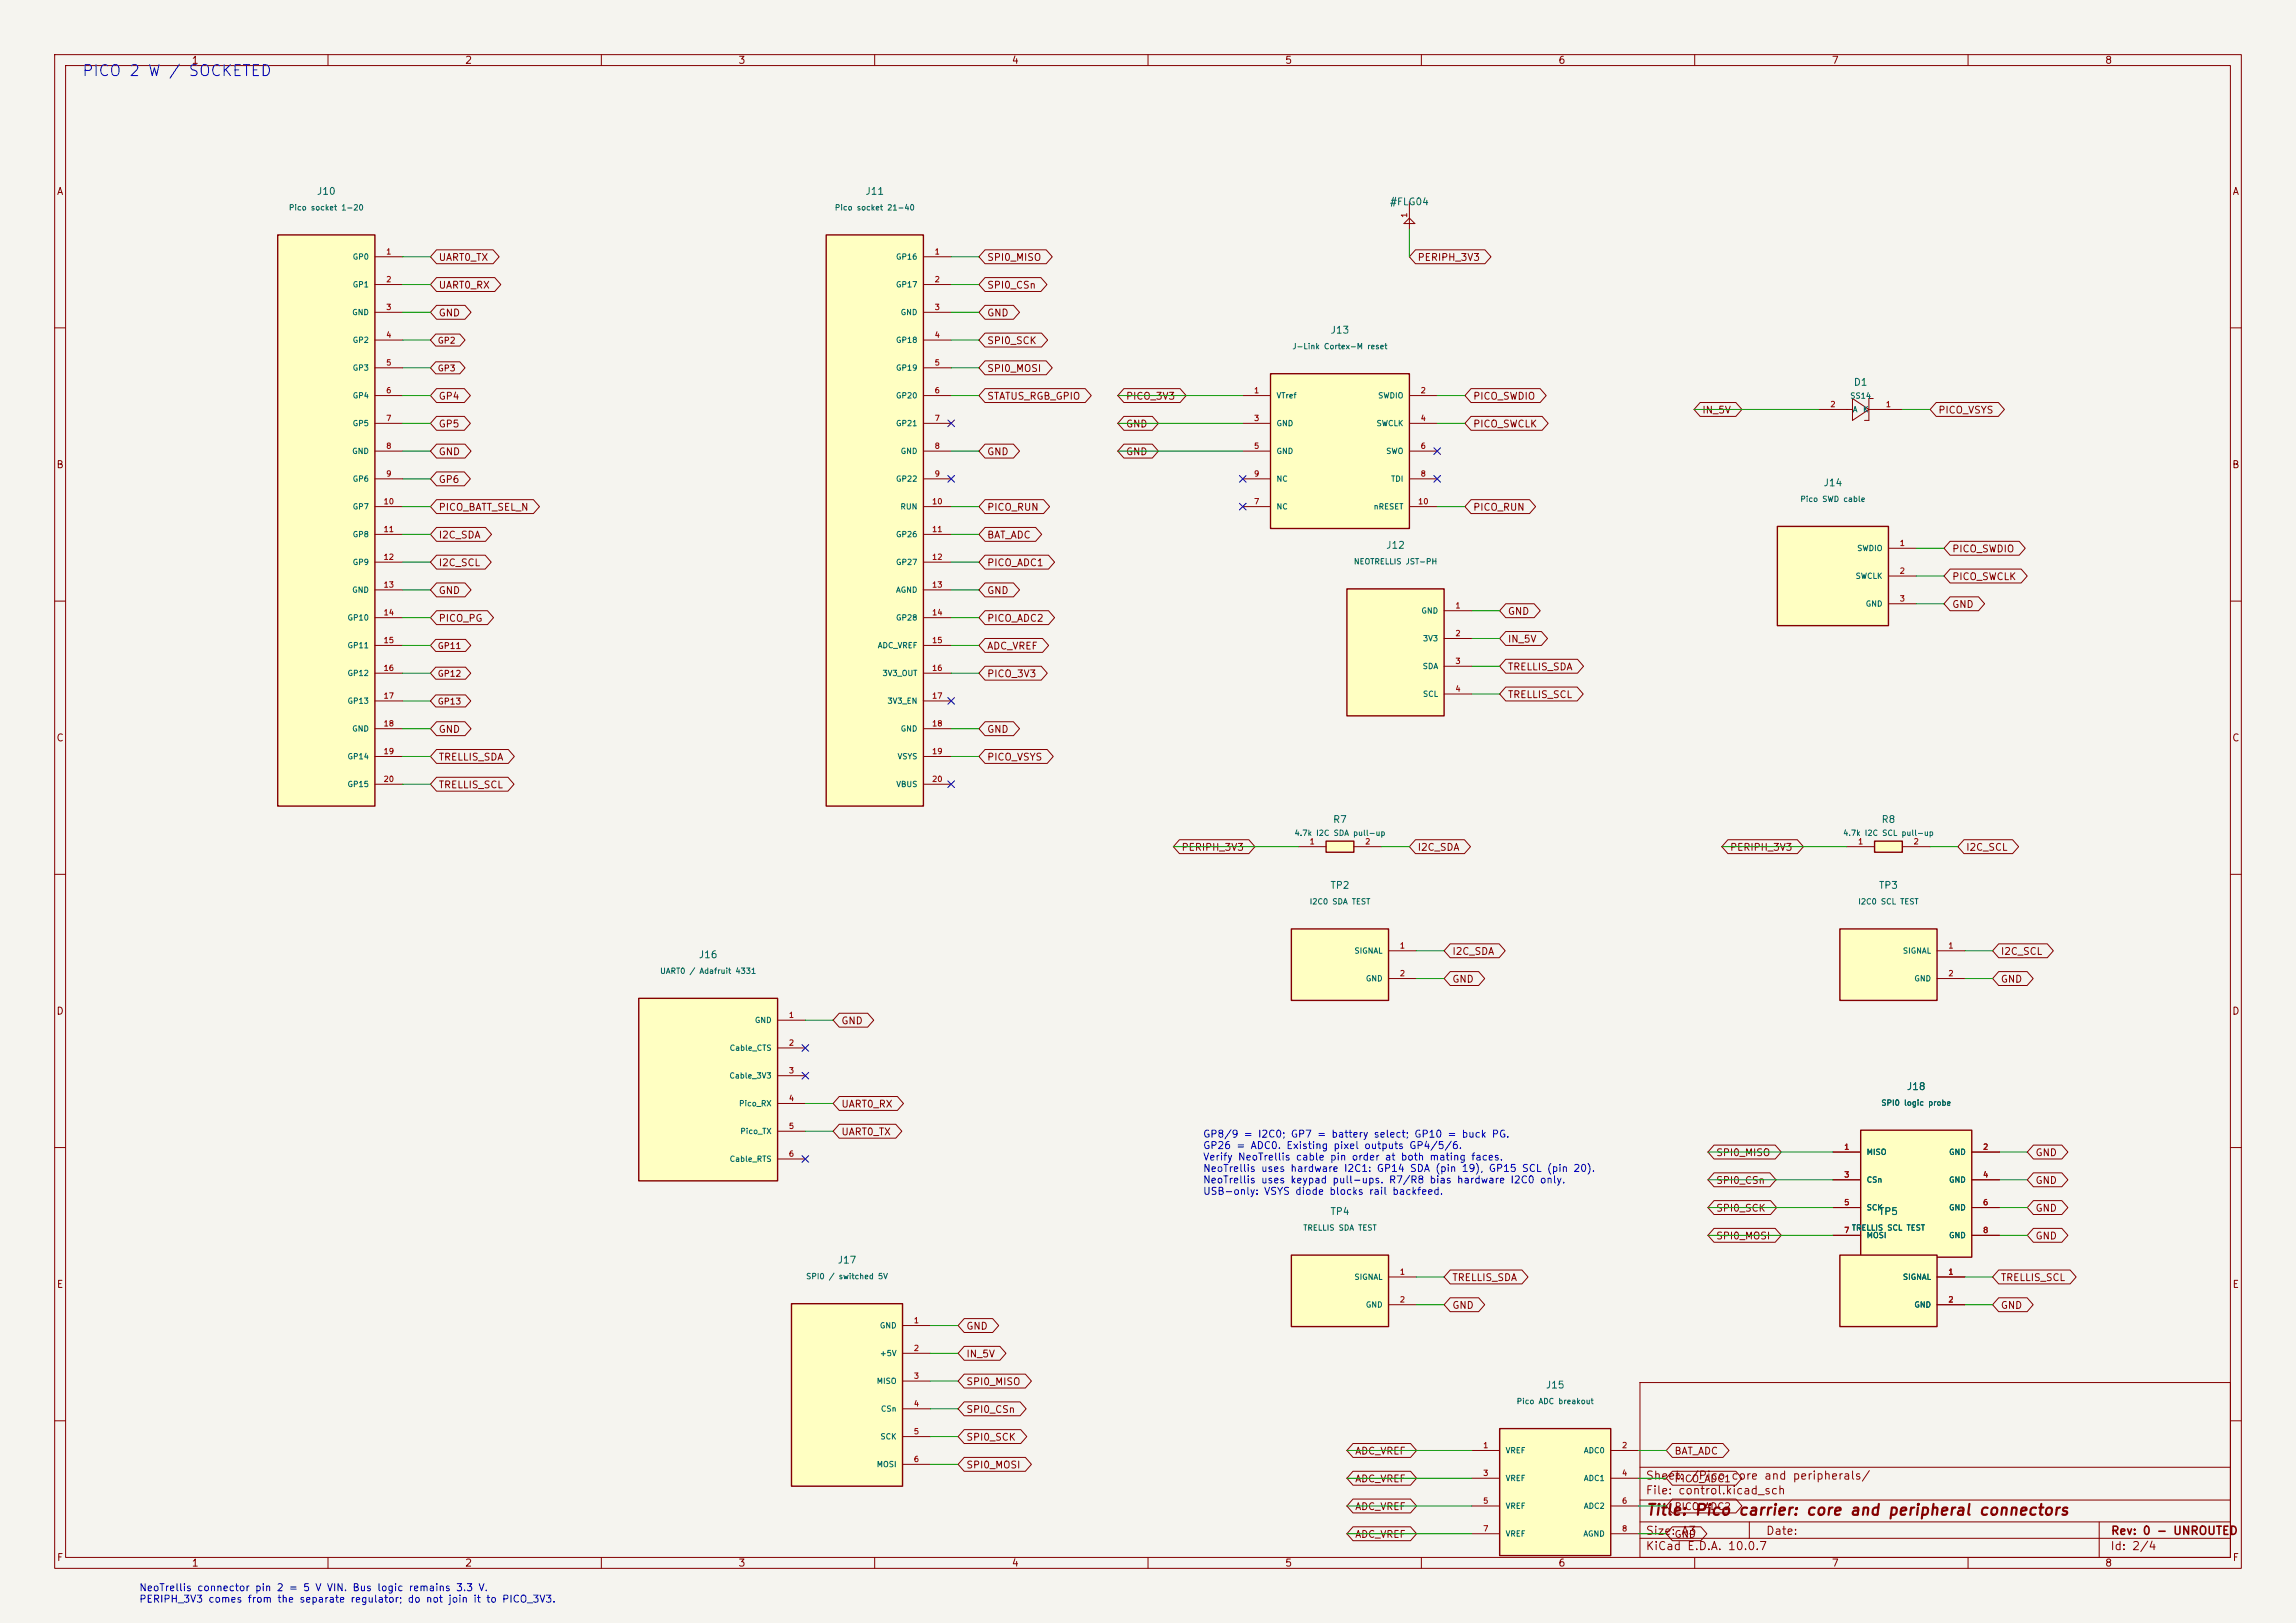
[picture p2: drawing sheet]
<svg xmlns="http://www.w3.org/2000/svg" width="420mm" height="297mm" viewBox="0 0 420 297" stroke-linecap="round" stroke-linejoin="round" font-family="sans-serif">
<defs><g id="words">
<text font-size="2" fill="#0000c2" x="14.9" y="14.4">PICO 2 W / SOCKETED</text>
<text font-size="2" fill="#840000" x="301" y="277.8">Title: Pico carrier: core and peripheral connectors</text>
<g font-size="1.5" fill="#840000">
<text x="300.9" y="273.8">File: control.kicad_sch</text>
<text x="300.9" y="271.1">Sheet: /Pico core and peripherals/</text>
<text x="300.9" y="281.2">Size: A3</text>
<text x="322.9" y="281.2">Date:</text>
<text x="386" y="281.2">Rev: 0 - UNROUTED</text>
<text x="300.9" y="284">KiCad E.D.A. 10.0.7</text>
<text x="385.9" y="284">Id: 2/4</text>
</g>
<g font-size="1.3" fill="#840000">
<text x="35" y="12">1</text>
<text x="85" y="12">2</text>
<text x="135" y="12">3</text>
<text x="185" y="12">4</text>
<text x="235" y="12">5</text>
<text x="285" y="12">6</text>
<text x="335" y="12">7</text>
<text x="385" y="12">8</text>
<text x="10.3" y="36">A</text>
<text x="408.3" y="36">A</text>
<text x="80.1" y="53.1">UART0_RX</text>
<text x="80.1" y="48">UART0_TX</text>
<text x="180.5" y="53.1">SPI0_CSn</text>
<text x="180.5" y="48">SPI0_MISO</text>
<text x="259.2" y="48">PERIPH_3V3</text>
<text x="80.1" y="58.2">GND</text>
<text x="180.5" y="58.2">GND</text>
<text x="180.5" y="63.3">SPI0_SCK</text>
<text x="180.5" y="68.4">SPI0_MOSI</text>
<text x="80.1" y="73.4">GP4</text>
<text x="180.5" y="73.4">STATUS_RGB_GPIO</text>
<text x="205.9" y="73.4">PICO_3V3</text>
<text x="269.4" y="73.4">PICO_SWDIO</text>
<text x="311.3" y="76">IN_5V</text>
<text x="354.5" y="76">PICO_VSYS</text>
<text x="80.1" y="78.5">GP5</text>
<text x="80.1" y="83.6">GND</text>
<text x="180.5" y="83.6">GND</text>
<text x="205.9" y="78.5">GND</text>
<text x="205.9" y="83.6">GND</text>
<text x="269.4" y="78.5">PICO_SWCLK</text>
<text x="10.2" y="86">B</text>
<text x="80.1" y="88.7">GP6</text>
<text x="408.2" y="86">B</text>
<text x="80.1" y="93.8">PICO_BATT_SEL_N</text>
<text x="180.5" y="93.8">PICO_RUN</text>
<text x="269.4" y="93.8">PICO_RUN</text>
<text x="80.1" y="98.8">I2C_SDA</text>
<text x="180.5" y="98.8">BAT_ADC</text>
<text x="357" y="101.4">PICO_SWDIO</text>
<text x="80.1" y="103.9">I2C_SCL</text>
<text x="180.5" y="103.9">PICO_ADC1</text>
<text x="357" y="106.5">PICO_SWCLK</text>
<text x="80.1" y="109">GND</text>
<text x="180.5" y="109">GND</text>
<text x="275.7" y="112.8">GND</text>
<text x="357" y="111.5">GND</text>
<text x="80.1" y="114.1">PICO_PG</text>
<text x="180.5" y="119.2">ADC_VREF</text>
<text x="180.5" y="114.1">PICO_ADC2</text>
<text x="275.7" y="117.9">IN_5V</text>
<text x="180.5" y="124.2">PICO_3V3</text>
<text x="275.7" y="123">TRELLIS_SDA</text>
<text x="275.7" y="128.1">TRELLIS_SCL</text>
<text x="10.2" y="136">C</text>
<text x="80.1" y="134.4">GND</text>
<text x="180.5" y="134.4">GND</text>
<text x="408.2" y="136">C</text>
<text x="80.1" y="139.5">TRELLIS_SDA</text>
<text x="180.5" y="139.5">PICO_VSYS</text>
<text x="80.1" y="144.6">TRELLIS_SCL</text>
<text x="216" y="156">PERIPH_3V3</text>
<text x="259.2" y="156">I2C_SDA</text>
<text x="316.4" y="156">PERIPH_3V3</text>
<text x="359.5" y="156">I2C_SCL</text>
<text x="265.6" y="175">I2C_SDA</text>
<text x="365.9" y="175">I2C_SCL</text>
<text x="10.2" y="186">D</text>
<text x="265.6" y="180.1">GND</text>
<text x="365.9" y="180.1">GND</text>
<text x="408.2" y="186">D</text>
<text x="153.8" y="187.7">GND</text>
<text x="153.8" y="203">UART0_RX</text>
<text x="153.8" y="208.1">UART0_TX</text>
<text x="313.8" y="211.9">SPI0_MISO</text>
<text x="372.2" y="211.9">GND</text>
<text x="313.8" y="217">SPI0_CSn</text>
<text x="372.2" y="217">GND</text>
<text x="313.8" y="222">SPI0_SCK</text>
<text x="313.8" y="227.1">SPI0_MOSI</text>
<text x="372.2" y="222">GND</text>
<text x="372.2" y="227.1">GND</text>
<text x="10.3" y="236">E</text>
<text x="265.6" y="234.7">TRELLIS_SDA</text>
<text x="265.6" y="239.8">GND</text>
<text x="365.9" y="239.8">GND</text>
<text x="365.9" y="234.7">TRELLIS_SCL</text>
<text x="408.3" y="236">E</text>
<text x="176.7" y="243.6">GND</text>
<text x="176.7" y="248.7">IN_5V</text>
<text x="176.7" y="253.8">SPI0_MISO</text>
<text x="176.7" y="263.9">SPI0_SCK</text>
<text x="176.7" y="258.9">SPI0_CSn</text>
<text x="176.7" y="269">SPI0_MOSI</text>
<text x="247.8" y="266.5">ADC_VREF</text>
<text x="306.2" y="266.5">BAT_ADC</text>
<text x="247.8" y="271.6">ADC_VREF</text>
<text x="306.2" y="271.6">PICO_ADC1</text>
<text x="247.8" y="281.7">ADC_VREF</text>
<text x="247.8" y="276.6">ADC_VREF</text>
<text x="306.2" y="281.7">GND</text>
<text x="306.2" y="276.6">PICO_ADC2</text>
<text x="10.3" y="286">F</text>
<text x="35" y="287">1</text>
<text x="85" y="287">2</text>
<text x="135" y="287">3</text>
<text x="185" y="287">4</text>
<text x="235" y="287">5</text>
<text x="285" y="287">6</text>
<text x="335" y="287">7</text>
<text x="385" y="287">8</text>
<text x="408.3" y="286">F</text>
</g>
<g font-size="1.3" fill="#006464">
<text x="57.9" y="36">J10</text>
<text x="158.2" y="36">J11</text>
<text x="254.1" y="37.9">#FLG04</text>
<text x="243.3" y="61.4">J13</text>
<text x="339" y="70.9">D1</text>
<text x="333.5" y="89.3">J14</text>
<text x="253.4" y="100.7">J12</text>
<text x="243.7" y="150.9">R7</text>
<text x="344.1" y="150.9">R8</text>
<text x="243.3" y="163">TP2</text>
<text x="343.6" y="163">TP3</text>
<text x="127.7" y="175.7">J16</text>
<text x="348.7" y="199.8">J18</text>
<text x="243.3" y="222.6">TP4</text>
<text x="343.6" y="222.6">TP5</text>
<text x="153.1" y="231.5">J17</text>
<text x="282.7" y="254.4">J15</text>
</g>
<g font-size="1.3" fill="#0000c2">
<text x="220" y="208.5">GP8/9 = I2C0; GP7 = battery select; GP10 = buck PG.</text>
<text x="220" y="210.6">GP26 = ADC0. Existing pixel outputs GP4/5/6.</text>
<text x="220" y="212.7">Verify NeoTrellis cable pin order at both mating faces.</text>
<text x="220" y="214.8">NeoTrellis uses hardware I2C1: GP14 SDA (pin 19), GP15 SCL (pin 20).</text>
<text x="220" y="216.9">NeoTrellis uses keypad pull-ups. R7/R8 bias hardware I2C0 only.</text>
<text x="220" y="219">USB-only: VSYS diode blocks rail backfeed.</text>
<text x="25.4" y="291.5">NeoTrellis connector pin 2 = 5 V VIN. Bus logic remains 3.3 V.</text>
<text x="25.4" y="293.6">PERIPH_3V3 comes from the separate regulator; do not join it to PICO_3V3.</text>
</g>
<g font-size="1.1" fill="#840000">
<text x="80" y="63.1">GP2</text>
<text x="80" y="68.2">GP3</text>
<text x="80" y="119">GP11</text>
<text x="80" y="124.1">GP12</text>
<text x="80" y="129.2">GP13</text>
</g>
<g font-size="1" fill="#006464">
<text x="52.8" y="38.7">Pico socket 1-20</text>
<text x="152.6" y="38.7">Pico socket 21-40</text>
<text x="64.4" y="47.7">GP0</text>
<text x="163.8" y="47.7">GP16</text>
<text x="64.4" y="52.8">GP1</text>
<text x="163.8" y="52.8">GP17</text>
<text x="64.3" y="57.9">GND</text>
<text x="164.7" y="57.9">GND</text>
<text x="64.4" y="63">GP2</text>
<text x="163.8" y="63">GP18</text>
<text x="236.3" y="64.1">J-Link Cortex-M reset</text>
<text x="64.4" y="68.1">GP3</text>
<text x="163.8" y="68.1">GP19</text>
<text x="64.4" y="73.1">GP4</text>
<text x="163.8" y="73.1">GP20</text>
<text x="233.4" y="73.1">VTref</text>
<text x="252" y="73.1">SWDIO</text>
<text x="338.4" y="73.2">SS14</text>
<text x="338.8" y="75.7">A</text>
<text x="340.7" y="75.7">K</text>
<text x="64.3" y="83.3">GND</text>
<text x="64.4" y="78.2">GP5</text>
<text x="163.8" y="78.2">GP21</text>
<text x="164.7" y="83.3">GND</text>
<text x="233.4" y="78.2">GND</text>
<text x="233.4" y="83.3">GND</text>
<text x="251.7" y="78.2">SWCLK</text>
<text x="253.5" y="83.3">SWO</text>
<text x="64.4" y="88.4">GP6</text>
<text x="163.8" y="88.4">GP22</text>
<text x="233.4" y="88.4">NC</text>
<text x="254.4" y="88.4">TDI</text>
<text x="64.4" y="93.5">GP7</text>
<text x="164.6" y="93.5">RUN</text>
<text x="233.4" y="93.5">NC</text>
<text x="251.2" y="93.5">nRESET</text>
<text x="329.2" y="92.1">Pico SWD cable</text>
<text x="64.4" y="98.5">GP8</text>
<text x="163.8" y="98.5">GP26</text>
<text x="339.6" y="101.1">SWDIO</text>
<text x="64.4" y="103.6">GP9</text>
<text x="163.8" y="103.6">GP27</text>
<text x="247.6" y="103.5">NEOTRELLIS JST-PH</text>
<text x="339.3" y="106.2">SWCLK</text>
<text x="63.5" y="113.8">GP10</text>
<text x="64.3" y="108.7">GND</text>
<text x="163.8" y="113.8">GP28</text>
<text x="163.8" y="108.7">AGND</text>
<text x="259.9" y="112.5">GND</text>
<text x="341.2" y="111.2">GND</text>
<text x="63.5" y="118.9">GP11</text>
<text x="160.5" y="118.9">ADC_VREF</text>
<text x="260.2" y="117.6">3V3</text>
<text x="63.5" y="123.9">GP12</text>
<text x="161.3" y="123.9">3V3_OUT</text>
<text x="260.2" y="122.7">SDA</text>
<text x="63.5" y="129">GP13</text>
<text x="162.2" y="129">3V3_EN</text>
<text x="260.2" y="127.8">SCL</text>
<text x="64.3" y="134.1">GND</text>
<text x="164.7" y="134.1">GND</text>
<text x="63.5" y="139.2">GP14</text>
<text x="164.1" y="139.2">VSYS</text>
<text x="63.5" y="144.3">GP15</text>
<text x="163.9" y="144.3">VBUS</text>
<text x="236.7" y="153.2">4.7k I2C SDA pull-up</text>
<text x="337.1" y="153.2">4.7k I2C SCL pull-up</text>
<text x="239.5" y="165.7">I2C0 SDA TEST</text>
<text x="339.8" y="165.7">I2C0 SCL TEST</text>
<text x="120.7" y="178.4">UART0 / Adafruit 4331</text>
<text x="247.7" y="174.7">SIGNAL</text>
<text x="249.8" y="179.8">GND</text>
<text x="348" y="174.7">SIGNAL</text>
<text x="350.1" y="179.8">GND</text>
<text x="138" y="187.4">GND</text>
<text x="133.3" y="197.6">Cable_3V3</text>
<text x="133.4" y="192.5">Cable_CTS</text>
<text x="135.1" y="202.7">Pico_RX</text>
<text x="344" y="202.6">SPI0 logic probe</text>
<text x="135.3" y="207.8">Pico_TX</text>
<text x="133.4" y="212.8">Cable_RTS</text>
<text x="341.4" y="211.6">MISO</text>
<text x="356.4" y="211.6">GND</text>
<text x="341.4" y="216.7">CSn</text>
<text x="341.4" y="221.7">SCK</text>
<text x="356.4" y="216.7">GND</text>
<text x="356.4" y="221.7">GND</text>
<text x="238.3" y="225.4">TRELLIS SDA TEST</text>
<text x="338.6" y="225.4">TRELLIS SCL TEST</text>
<text x="341.4" y="226.8">MOSI</text>
<text x="356.4" y="226.8">GND</text>
<text x="147.4" y="234.3">SPI0 / switched 5V</text>
<text x="247.7" y="234.4">SIGNAL</text>
<text x="249.8" y="239.5">GND</text>
<text x="348" y="234.4">SIGNAL</text>
<text x="350.1" y="239.5">GND</text>
<text x="160.9" y="243.3">GND</text>
<text x="160.9" y="248.4">+5V</text>
<text x="160.3" y="253.5">MISO</text>
<text x="277.3" y="257.2">Pico ADC breakout</text>
<text x="160.9" y="263.6">SCK</text>
<text x="161" y="258.6">CSn</text>
<text x="160.3" y="268.7">MOSI</text>
<text x="275.3" y="266.2">VREF</text>
<text x="289.6" y="266.2">ADC0</text>
<text x="275.3" y="271.3">VREF</text>
<text x="289.6" y="271.3">ADC1</text>
<text x="275.3" y="276.3">VREF</text>
<text x="275.3" y="281.4">VREF</text>
<text x="289.5" y="281.4">AGND</text>
<text x="289.6" y="276.3">ADC2</text>
</g>
<g font-size="1" fill="#a90000">
<text x="257.6" y="39.9" transform="rotate(-90 257.6 39.9)">1</text>
<text x="70.5" y="46.8">1</text>
<text x="170.9" y="46.8">1</text>
<text x="70.5" y="51.9">2</text>
<text x="170.9" y="51.9">2</text>
<text x="70.5" y="57">3</text>
<text x="170.9" y="57">3</text>
<text x="70.5" y="62">4</text>
<text x="170.9" y="62">4</text>
<text x="70.5" y="67.1">5</text>
<text x="170.9" y="67.1">5</text>
<text x="70.5" y="72.2">6</text>
<text x="70.5" y="77.3">7</text>
<text x="170.9" y="72.2">6</text>
<text x="170.9" y="77.3">7</text>
<text x="229.3" y="72.2">1</text>
<text x="229.3" y="77.3">3</text>
<text x="259.8" y="72.2">2</text>
<text x="259.8" y="77.3">4</text>
<text x="334.7" y="74.7">2</text>
<text x="344.9" y="74.7">1</text>
<text x="70.5" y="82.4">8</text>
<text x="170.9" y="82.4">8</text>
<text x="229.3" y="82.4">5</text>
<text x="259.8" y="82.4">6</text>
<text x="70.5" y="87.4">9</text>
<text x="170.9" y="87.4">9</text>
<text x="229.3" y="87.4">9</text>
<text x="259.8" y="87.4">8</text>
<text x="70.1" y="92.5">10</text>
<text x="170.4" y="92.5">10</text>
<text x="229.3" y="92.5">7</text>
<text x="259.3" y="92.5">10</text>
<text x="70.1" y="97.6">11</text>
<text x="170.4" y="97.6">11</text>
<text x="347.4" y="100.1">1</text>
<text x="70.1" y="102.7">12</text>
<text x="70.1" y="107.8">13</text>
<text x="170.4" y="102.7">12</text>
<text x="170.4" y="107.8">13</text>
<text x="347.4" y="105.2">2</text>
<text x="70.1" y="112.8">14</text>
<text x="170.4" y="112.8">14</text>
<text x="266.1" y="111.6">1</text>
<text x="347.4" y="110.3">3</text>
<text x="70.1" y="117.9">15</text>
<text x="170.4" y="117.9">15</text>
<text x="266.1" y="116.7">2</text>
<text x="70.1" y="123">16</text>
<text x="170.4" y="123">16</text>
<text x="266.1" y="121.7">3</text>
<text x="70.1" y="128.1">17</text>
<text x="170.4" y="128.1">17</text>
<text x="266.1" y="126.8">4</text>
<text x="70.1" y="133.2">18</text>
<text x="170.4" y="133.2">18</text>
<text x="70.1" y="138.2">19</text>
<text x="70.1" y="143.3">20</text>
<text x="170.4" y="138.2">19</text>
<text x="170.4" y="143.3">20</text>
<text x="239.5" y="154.8">1</text>
<text x="249.6" y="154.8">2</text>
<text x="339.8" y="154.8">1</text>
<text x="349.9" y="154.8">2</text>
<text x="256" y="173.8">1</text>
<text x="356.3" y="173.8">1</text>
<text x="256" y="178.9">2</text>
<text x="356.3" y="178.9">2</text>
<text x="144.2" y="186.5">1</text>
<text x="144.2" y="191.6">2</text>
<text x="144.2" y="196.7">3</text>
<text x="144.2" y="201.7">4</text>
<text x="144.2" y="206.8">5</text>
<text x="144.2" y="211.9">6</text>
<text x="337.2" y="210.6">1</text>
<text x="337.2" y="215.7">3</text>
<text x="362.6" y="210.6">2</text>
<text x="362.6" y="215.7">4</text>
<text x="337.2" y="220.8">5</text>
<text x="362.6" y="220.8">6</text>
<text x="337.2" y="225.9">7</text>
<text x="362.6" y="225.9">8</text>
<text x="256" y="233.5">1</text>
<text x="356.3" y="233.5">1</text>
<text x="256" y="238.6">2</text>
<text x="356.3" y="238.6">2</text>
<text x="167.1" y="242.4">1</text>
<text x="167.1" y="247.5">2</text>
<text x="167.1" y="252.5">3</text>
<text x="167.1" y="257.6">4</text>
<text x="167.1" y="262.7">5</text>
<text x="167.1" y="267.8">6</text>
<text x="271.2" y="265.2">1</text>
<text x="296.6" y="265.2">2</text>
<text x="271.2" y="270.3">3</text>
<text x="271.2" y="275.4">5</text>
<text x="296.6" y="270.3">4</text>
<text x="296.6" y="275.4">6</text>
<text x="271.2" y="280.5">7</text>
<text x="296.6" y="280.5">8</text>
</g>
</g></defs>
<path d="M0 0h420v297h-420z" fill="#f5f4ef" stroke="#f5f4ef" stroke-width=".18"/>
<g fill="none" stroke="#840000" stroke-width=".18">
<path d="M10 10h400v277h-400zM12 12h396v273h-396zM60 10v2M110 10v2M160 10v2M210 10v2M260 10v2M310 10v2M360 10v2M10 60h2M408 60h2M10 110h2"/>
<path d="M408 110h2M10 160h2M408 160h2M10 210h2M408 210h2M300 253h108v32h-108zM10 260h2M300 278.5h108M300 274.5h108M300 268.5h108M320 278.5v3M384 278.5v6.5"/>
<path d="M408 260h2M60 285v2M110 285v2M160 285v2M210 285v2M260 285v2M300 281.5h108M310 285v2M360 285v2"/>
</g>
<path d="M342.9 153.9h5.1v2.1h-5.1z" fill="#ffffc2"/>
<path d="M342.9 153.9h5.1v2.1h-5.1z" fill="none" stroke="#840000" stroke-width=".25"/>
<path d="M337.8 154.9h5.1M348 154.9h5.1" fill="none" stroke="#840000" stroke-width=".18"/>
<path d="M144.8 238.6h20.3v33.4h-20.3z" fill="#ffffc2"/>
<path d="M144.8 238.6h20.3v33.4h-20.3z" fill="none" stroke="#840000" stroke-width=".25"/>
<path d="M165.1 242.6h5.1M165.1 247.6h5.1M165.1 252.7h5.1M165.1 257.8h5.1M165.1 262.9h5.1M165.1 268h5.1" fill="none" stroke="#840000" stroke-width=".18"/>
<path d="M151.1 43h17.8v104.5h-17.8z" fill="#ffffc2"/>
<path d="M151.1 43h17.8v104.5h-17.8z" fill="none" stroke="#840000" stroke-width=".25"/>
<g fill="none" stroke="#840000" stroke-width=".18">
<path d="M168.9 47h5.1M168.9 52.1h5.1M168.9 57.2h5.1M168.9 62.2h5.1M168.9 67.3h5.1M168.9 72.4h5.1M168.9 77.5h5.1M168.9 82.6h5.1M168.9 87.6h5.1M168.9 92.7h5.1M168.9 97.8h5.1M168.9 102.9h5.1"/>
<path d="M168.9 108h5.1M168.9 113h5.1M168.9 118.1h5.1M168.9 123.2h5.1M168.9 128.3h5.1M168.9 133.4h5.1M168.9 138.4h5.1M168.9 143.5h5.1"/>
</g>
<path d="M274.3 261.4h20.3v23.3h-20.3z" fill="#ffffc2"/>
<path d="M274.3 261.4h20.3v23.3h-20.3z" fill="none" stroke="#840000" stroke-width=".25"/>
<path d="M269.2 265.4h5.1M269.2 270.5h5.1M269.2 275.6h5.1M294.6 265.4h5.1M294.6 270.5h5.1M294.6 275.6h5.1M269.2 280.7h5.1M294.6 280.7h5.1" fill="none" stroke="#840000" stroke-width=".18"/>
<path d="M116.8 182.7h25.4v33.4h-25.4z" fill="#ffffc2"/>
<path d="M116.8 182.7h25.4v33.4h-25.4z" fill="none" stroke="#840000" stroke-width=".25"/>
<path d="M142.2 186.7h5.1M142.2 191.8h5.1M142.2 196.9h5.1M142.2 201.9h5.1M142.2 207h5.1M142.2 212.1h5.1" fill="none" stroke="#840000" stroke-width=".18"/>
<path d="M236.2 229.7h17.8v13.1h-17.8z" fill="#ffffc2"/>
<path d="M236.2 229.7h17.8v13.1h-17.8z" fill="none" stroke="#840000" stroke-width=".25"/>
<path d="M332.7 74.9h6.2M338.9 72.9l3 2-3 2zM341.9 74.9h6.1M342.7 72.9h-.8v4h-.8M254 233.7h5.1M254 238.8h5.1" fill="none" stroke="#840000" stroke-width=".18"/>
<path d="M236.2 170h17.8v13.1h-17.8z" fill="#ffffc2"/>
<path d="M236.2 170h17.8v13.1h-17.8z" fill="none" stroke="#840000" stroke-width=".25"/>
<path d="M254 174h5.1M254 179.1h5.1" fill="none" stroke="#840000" stroke-width=".18"/>
<path d="M246.4 107.8h17.8v23.2h-17.8z" fill="#ffffc2"/>
<path d="M246.4 107.8h17.8v23.2h-17.8z" fill="none" stroke="#840000" stroke-width=".25"/>
<path d="M264.2 111.8h5M264.2 116.8h5M264.2 121.9h5M264.2 127h5" fill="none" stroke="#840000" stroke-width=".18"/>
<path d="M340.4 206.8h20.3v23.3h-20.3z" fill="#ffffc2"/>
<path d="M340.4 206.8h20.3v23.3h-20.3z" fill="none" stroke="#840000" stroke-width=".25"/>
<path d="M335.3 210.8h5.1M335.3 215.9h5.1M360.7 210.8h5.1M360.7 215.9h5.1M335.3 221h5.1M335.3 226.1h5.1M360.7 221h5.1M360.7 226.1h5.1" fill="none" stroke="#840000" stroke-width=".18"/>
<path d="M242.6 153.9h5v2.1h-5z" fill="#ffffc2"/>
<path d="M242.6 153.9h5v2.1h-5z" fill="none" stroke="#840000" stroke-width=".25"/>
<path d="M257.8 36.8v5.1M256.8 40.9l1-1 1 1zM237.5 154.9h5.1M247.6 154.9h5.1" fill="none" stroke="#840000" stroke-width=".18"/>
<path d="M232.4 68.4h25.4v28.3h-25.4z" fill="#ffffc2"/>
<path d="M232.4 68.4h25.4v28.3h-25.4z" fill="none" stroke="#840000" stroke-width=".25"/>
<path d="M227.3 72.4h5.1M227.3 77.5h5.1M257.8 72.4h5.1M257.8 77.5h5.1M227.3 82.6h5.1M227.3 92.7h5.1M227.3 87.6h5.1M257.8 82.6h5.1M257.8 92.7h5.1M257.8 87.6h5.1" fill="none" stroke="#840000" stroke-width=".18"/>
<path d="M325.1 96.3h20.3v18.2h-20.3z" fill="#ffffc2"/>
<path d="M325.1 96.3h20.3v18.2h-20.3z" fill="none" stroke="#840000" stroke-width=".25"/>
<path d="M345.4 100.3h5.1M345.4 105.4h5.1M345.4 110.5h5.1" fill="none" stroke="#840000" stroke-width=".18"/>
<path d="M336.5 229.7h17.8v13.1h-17.8z" fill="#ffffc2"/>
<path d="M336.5 229.7h17.8v13.1h-17.8z" fill="none" stroke="#840000" stroke-width=".25"/>
<path d="M354.3 233.7h5.1M354.3 238.8h5.1" fill="none" stroke="#840000" stroke-width=".18"/>
<path d="M50.8 43h17.8v104.5h-17.8z" fill="#ffffc2"/>
<path d="M50.8 43h17.8v104.5h-17.8z" fill="none" stroke="#840000" stroke-width=".25"/>
<g fill="none" stroke="#840000" stroke-width=".18">
<path d="M68.6 47h5.1M68.6 52.1h5.1M68.6 57.2h5.1M68.6 62.2h5.1M68.6 67.3h5.1M68.6 72.4h5.1M68.6 77.5h5.1M68.6 82.6h5.1M68.6 87.6h5.1M68.6 92.7h5.1M68.6 97.8h5.1M68.6 102.9h5.1"/>
<path d="M68.6 108h5.1M68.6 113h5.1M68.6 118.1h5.1M68.6 123.2h5.1M68.6 128.3h5.1M68.6 133.4h5.1M68.6 138.4h5.1M68.6 143.5h5.1"/>
</g>
<path d="M336.5 170h17.8v13.1h-17.8z" fill="#ffffc2"/>
<path d="M336.5 170h17.8v13.1h-17.8z" fill="none" stroke="#840000" stroke-width=".25"/>
<g fill="none" stroke="#840000" stroke-width=".18">
<path d="M79.9 50.8h10.6l1.1 1.3-1.1 1.2h-10.6l-1.2-1.2zM79.9 45.7h10.3l1.1 1.3-1.1 1.3h-10.3l-1.2-1.3zM79.9 55.9h5.2l1.1 1.3-1.1 1.2h-5.2l-1.2-1.2zM180.2 50.8h10.2l1.1 1.3-1.1 1.2h-10.2l-1.1-1.2zM180.2 55.9h5.2l1.1 1.3-1.1 1.2h-5.2l-1.1-1.2zM180.2 45.7h11.2l1.1 1.3-1.1 1.3h-11.2l-1.1-1.3zM258.9 45.7h12.7l1.1 1.3-1.1 1.3h-12.7l-1.1-1.3zM79.7 61.1h4.4l1 1.1-1 1.1h-4.4l-1-1.1zM79.7 66.2h4.4l1 1.1-1 1.1h-4.4l-1-1.1zM79.9 76.2h5l1.1 1.3-1.1 1.2h-5l-1.2-1.2zM79.9 71.1h5l1.1 1.3-1.1 1.3h-5l-1.2-1.3zM180.2 61h10.3l1.1 1.2-1.1 1.3h-10.3l-1.1-1.3z"/>
<path d="M180.2 71.1h18.3l1.1 1.3-1.1 1.3h-18.3l-1.1-1.3zM180.2 66h11.2l1.1 1.3-1.1 1.3h-11.2l-1.1-1.3zM205.6 71.1h10.3l1.1 1.3-1.1 1.3h-10.3l-1.1-1.3zM205.6 76.2h5.2l1.1 1.3-1.1 1.2h-5.2l-1.1-1.2zM269.1 71.1h12.6l1.1 1.3-1.1 1.3h-12.6l-1.1-1.3zM269.1 76.2h13l1.1 1.3-1.1 1.2h-13l-1.1-1.2zM311 73.7h6.5l1.1 1.2-1.1 1.3h-6.5l-1.1-1.3zM354.2 73.7h11.3l1.2 1.2-1.2 1.3h-11.3l-1.1-1.3zM79.9 96.5h8.9l1.1 1.3-1.1 1.3h-8.9l-1.2-1.3zM79.9 81.3h5.2l1.1 1.3-1.1 1.2h-5.2l-1.2-1.2zM79.9 86.4h5l1.1 1.2-1.1 1.3h-5l-1.2-1.3zM79.9 91.4h17.7l1.1 1.3-1.1 1.3h-17.7l-1.2-1.3z"/>
<path d="M180.2 81.3h5.2l1.1 1.3-1.1 1.2h-5.2l-1.1-1.2zM180.2 96.5h9.2l1.1 1.3-1.1 1.3h-9.2l-1.1-1.3zM180.2 91.4h10.7l1.1 1.3-1.1 1.3h-10.7l-1.1-1.3zM205.6 81.3h5.2l1.1 1.3-1.1 1.2h-5.2l-1.1-1.2zM269.1 91.4h10.7l1.1 1.3-1.1 1.3h-10.7l-1.1-1.3zM356.7 99.1h12.7l1.1 1.2-1.1 1.3h-12.7l-1.1-1.3zM79.7 117h5.5l.9 1.1-.9 1.1h-5.5l-1-1.1zM79.9 101.6h8.8l1.2 1.3-1.2 1.2h-8.8l-1.2-1.2zM79.9 111.8h9.3l1.1 1.2-1.1 1.3h-9.3l-1.2-1.3zM79.9 106.7h5.2l1.1 1.3-1.1 1.2h-5.2l-1.2-1.2zM180.2 116.8h10.5l1.1 1.3-1.1 1.3h-10.5l-1.1-1.3zM180.2 111.8h11.6l1.1 1.2-1.1 1.3h-11.6l-1.1-1.3z"/>
<path d="M180.2 101.6h11.6l1.1 1.3-1.1 1.2h-11.6l-1.1-1.2zM180.2 106.7h5.2l1.1 1.3-1.1 1.2h-5.2l-1.1-1.2zM275.4 115.6h6.6l1.1 1.2-1.1 1.3h-6.6l-1.1-1.3zM275.4 110.5h5.2l1.1 1.3-1.1 1.2h-5.2l-1.1-1.2zM356.7 104.1h13l1.1 1.3-1.1 1.3h-13l-1.1-1.3zM356.7 109.2h5.2l1.1 1.3-1.1 1.3h-5.2l-1.1-1.3zM79.7 127.2h5.5l.9 1.1-.9 1.1h-5.5l-1-1.1zM79.7 122.1h5.5l.9 1.1-.9 1.1h-5.5l-1-1.1zM79.9 132.1h5.2l1.1 1.3-1.1 1.2h-5.2l-1.2-1.2zM79.9 137.2h13.1l1.1 1.2-1.1 1.3h-13.1l-1.2-1.3zM180.2 137.2h11.4l1.1 1.2-1.1 1.3h-11.4l-1.1-1.3zM180.2 132.1h5.2l1.1 1.3-1.1 1.2h-5.2l-1.1-1.2z"/>
<path d="M180.2 121.9h10.3l1.1 1.3-1.1 1.3h-10.3l-1.1-1.3zM275.4 125.7h13.1l1.1 1.3-1.1 1.3h-13.1l-1.1-1.3zM275.4 120.6h13.2l1.1 1.3-1.1 1.3h-13.2l-1.1-1.3zM79.9 142.2h13l1.1 1.3-1.1 1.3h-13l-1.2-1.3zM215.7 153.7h12.7l1.2 1.2-1.2 1.3h-12.7l-1.1-1.3zM258.9 153.7h9l1.1 1.2-1.1 1.3h-9l-1.1-1.3zM316.1 153.7h12.7l1.1 1.2-1.1 1.3h-12.7l-1.1-1.3zM359.3 153.7h8.8l1.2 1.2-1.2 1.3h-8.8l-1.2-1.3zM265.3 172.7h8.9l1.1 1.3-1.1 1.3h-8.9l-1.1-1.3zM265.3 177.8h5.2l1.1 1.3-1.1 1.2h-5.2l-1.1-1.2zM354.3 174h5.1M354.3 179.1h5.1"/>
<path d="M365.6 177.8h5.2l1.1 1.3-1.1 1.2h-5.2l-1.1-1.2zM365.6 172.7h8.9l1.1 1.3-1.1 1.3h-8.9l-1.1-1.3zM153.5 185.4h5.2l1.1 1.3-1.1 1.3h-5.2l-1.1-1.3zM153.5 205.7h10.4l1.1 1.3-1.1 1.3h-10.4l-1.1-1.3zM153.5 200.7h10.7l1.1 1.2-1.1 1.3h-10.7l-1.1-1.3zM313.5 209.5h11.2l1.1 1.3-1.1 1.3h-11.2l-1.1-1.3zM313.5 219.7h10.4l1.1 1.3-1.1 1.3h-10.4l-1.1-1.3zM313.5 214.6h10.3l1.1 1.3-1.1 1.3h-10.3l-1.1-1.3zM335.3 210.8h5.1M335.3 215.9h5.1M360.7 210.8h5.1M360.7 215.9h5.1"/>
<path d="M372 219.7h5.2l1.1 1.3-1.1 1.3h-5.2l-1.2-1.3zM372 209.5h5.2l1.1 1.3-1.1 1.3h-5.2l-1.2-1.3zM372 214.6h5.2l1.1 1.3-1.1 1.3h-5.2l-1.2-1.3zM265.3 232.4h13.1l1.1 1.3-1.1 1.3h-13.1l-1.1-1.3zM265.3 237.5h5.2l1.1 1.3-1.1 1.2h-5.2l-1.1-1.2zM313.5 224.8h11.2l1.1 1.3-1.1 1.2h-11.2l-1.1-1.2zM335.3 221h5.1M335.3 226.1h5.1M354.3 233.7h5.1M354.3 238.8h5.1M360.7 221h5.1M360.7 226.1h5.1"/>
<path d="M365.6 237.5h5.2l1.1 1.3-1.1 1.2h-5.2l-1.1-1.2zM365.6 232.4h13.1l1.1 1.3-1.1 1.3h-13.1l-1.1-1.3zM372 224.8h5.2l1.1 1.3-1.1 1.2h-5.2l-1.2-1.2zM176.4 241.3h5.2l1.1 1.3-1.1 1.2h-5.2l-1.1-1.2zM176.4 246.4h6.5l1.1 1.2-1.1 1.3h-6.5l-1.1-1.3zM176.4 256.5h10.2l1.1 1.3-1.1 1.3h-10.2l-1.1-1.3zM176.4 251.5h11.2l1.1 1.2-1.1 1.3h-11.2l-1.1-1.3zM176.4 266.7h11.2l1.1 1.3-1.1 1.2h-11.2l-1.1-1.2zM176.4 261.6h10.3l1.1 1.3-1.1 1.3h-10.3l-1.1-1.3zM247.5 269.2h10.5l1.1 1.3-1.1 1.3h-10.5l-1.1-1.3zM247.5 264.2h10.5l1.1 1.2-1.1 1.3h-10.5l-1.1-1.3zM247.5 279.4h10.5l1.1 1.3-1.1 1.2h-10.5l-1.1-1.2z"/>
<path d="M247.5 274.3h10.5l1.1 1.3-1.1 1.3h-10.5l-1.1-1.3zM305.9 269.2h11.6l1.1 1.3-1.1 1.3h-11.6l-1.1-1.3zM305.9 279.4h5.2l1.1 1.3-1.1 1.2h-5.2l-1.1-1.2zM305.9 264.2h9.3l1.1 1.2-1.1 1.3h-9.3l-1.1-1.3zM305.9 274.3h11.6l1.1 1.3-1.1 1.3h-11.6l-1.1-1.3z"/>
</g>
<g fill="none" stroke="#009600" stroke-width=".18">
<path d="M73.7 52.1h5M73.7 47h5M73.7 57.2h5M174 52.1h5.1M174 47h5.1M174 57.2h5.1M257.8 41.9v5.1M73.7 62.2h5M73.7 72.4h5M73.7 67.3h5M73.7 77.5h5M174 62.2h5.1"/>
<path d="M174 72.4h5.1M174 67.3h5.1M204.5 72.4h22.8M204.5 77.5h22.8M262.9 72.4h5.1M262.9 77.5h5.1M309.9 74.9h22.8M348 74.9h5.1M73.7 97.8h5M73.7 82.6h5M73.7 92.7h5M73.7 87.6h5"/>
<path d="M174 97.8h5.1M174 82.6h5.1M174 92.7h5.1M204.5 82.6h22.8M262.9 92.7h5.1M73.7 113h5M73.7 118.1h5M73.7 102.9h5M73.7 108h5M174 113h5.1M174 118.1h5.1M174 102.9h5.1"/>
<path d="M174 108h5.1M269.2 111.8h5.1M269.2 116.8h5.1M350.5 105.4h5.1M350.5 110.5h5.1M350.5 100.3h5.1M73.7 123.2h5M73.7 138.4h5M73.7 133.4h5M73.7 128.3h5M174 123.2h5.1M174 138.4h5.1"/>
<path d="M174 133.4h5.1M269.2 121.9h5.1M269.2 127h5.1M73.7 143.5h5M214.6 154.9h22.9M252.7 154.9h5.1M315 154.9h22.8M353.1 154.9h5M259.1 179.1h5.1M259.1 174h5.1M359.4 179.1h5.1M359.4 174h5.1"/>
<path d="M147.3 186.7h5.1M147.3 207h5.1M147.3 201.9h5.1M312.4 215.9h22.9M312.4 210.8h22.9M365.8 215.9h5M365.8 210.8h5M259.1 233.7h5.1M259.1 238.8h5.1M312.4 226.1h22.9M312.4 221h22.9M359.4 233.7h5.1"/>
<path d="M359.4 238.8h5.1M365.8 226.1h5M365.8 221h5M170.2 257.8h5.1M170.2 242.6h5.1M170.2 252.7h5.1M170.2 247.6h5.1M170.2 268h5.1M170.2 262.9h5.1M246.4 265.4h22.8M246.4 275.6h22.8M246.4 270.5h22.8"/>
<path d="M299.7 265.4h5.1M299.7 275.6h5.1M299.7 270.5h5.1M246.4 280.7h22.8M299.7 280.7h5.1"/>
</g>
<g fill="none" stroke="#000084" stroke-width=".18">
<path d="M173.4 76.9l1.2 1.2M174.6 76.9l-1.2 1.2M173.4 87l1.2 1.2M174.6 87l-1.2 1.2M226.7 92.1l1.2 1.2M226.7 87l1.2 1.2M227.9 92.1l-1.2 1.2M227.9 87l-1.2 1.2M262.3 87l1.2 1.2M262.3 81.9l1.2 1.3M263.5 87l-1.2 1.2M263.5 81.9l-1.2 1.3"/>
<path d="M173.4 127.7l1.2 1.2M174.6 127.7l-1.2 1.2M173.4 142.9l1.2 1.2M174.6 142.9l-1.2 1.2M146.7 196.2l1.2 1.3M146.7 191.2l1.2 1.2M147.9 196.2l-1.2 1.3M147.9 191.2l-1.2 1.2M146.7 211.5l1.2 1.2M147.9 211.5l-1.2 1.2"/>
</g>
<use href="#words"/>
</svg>
